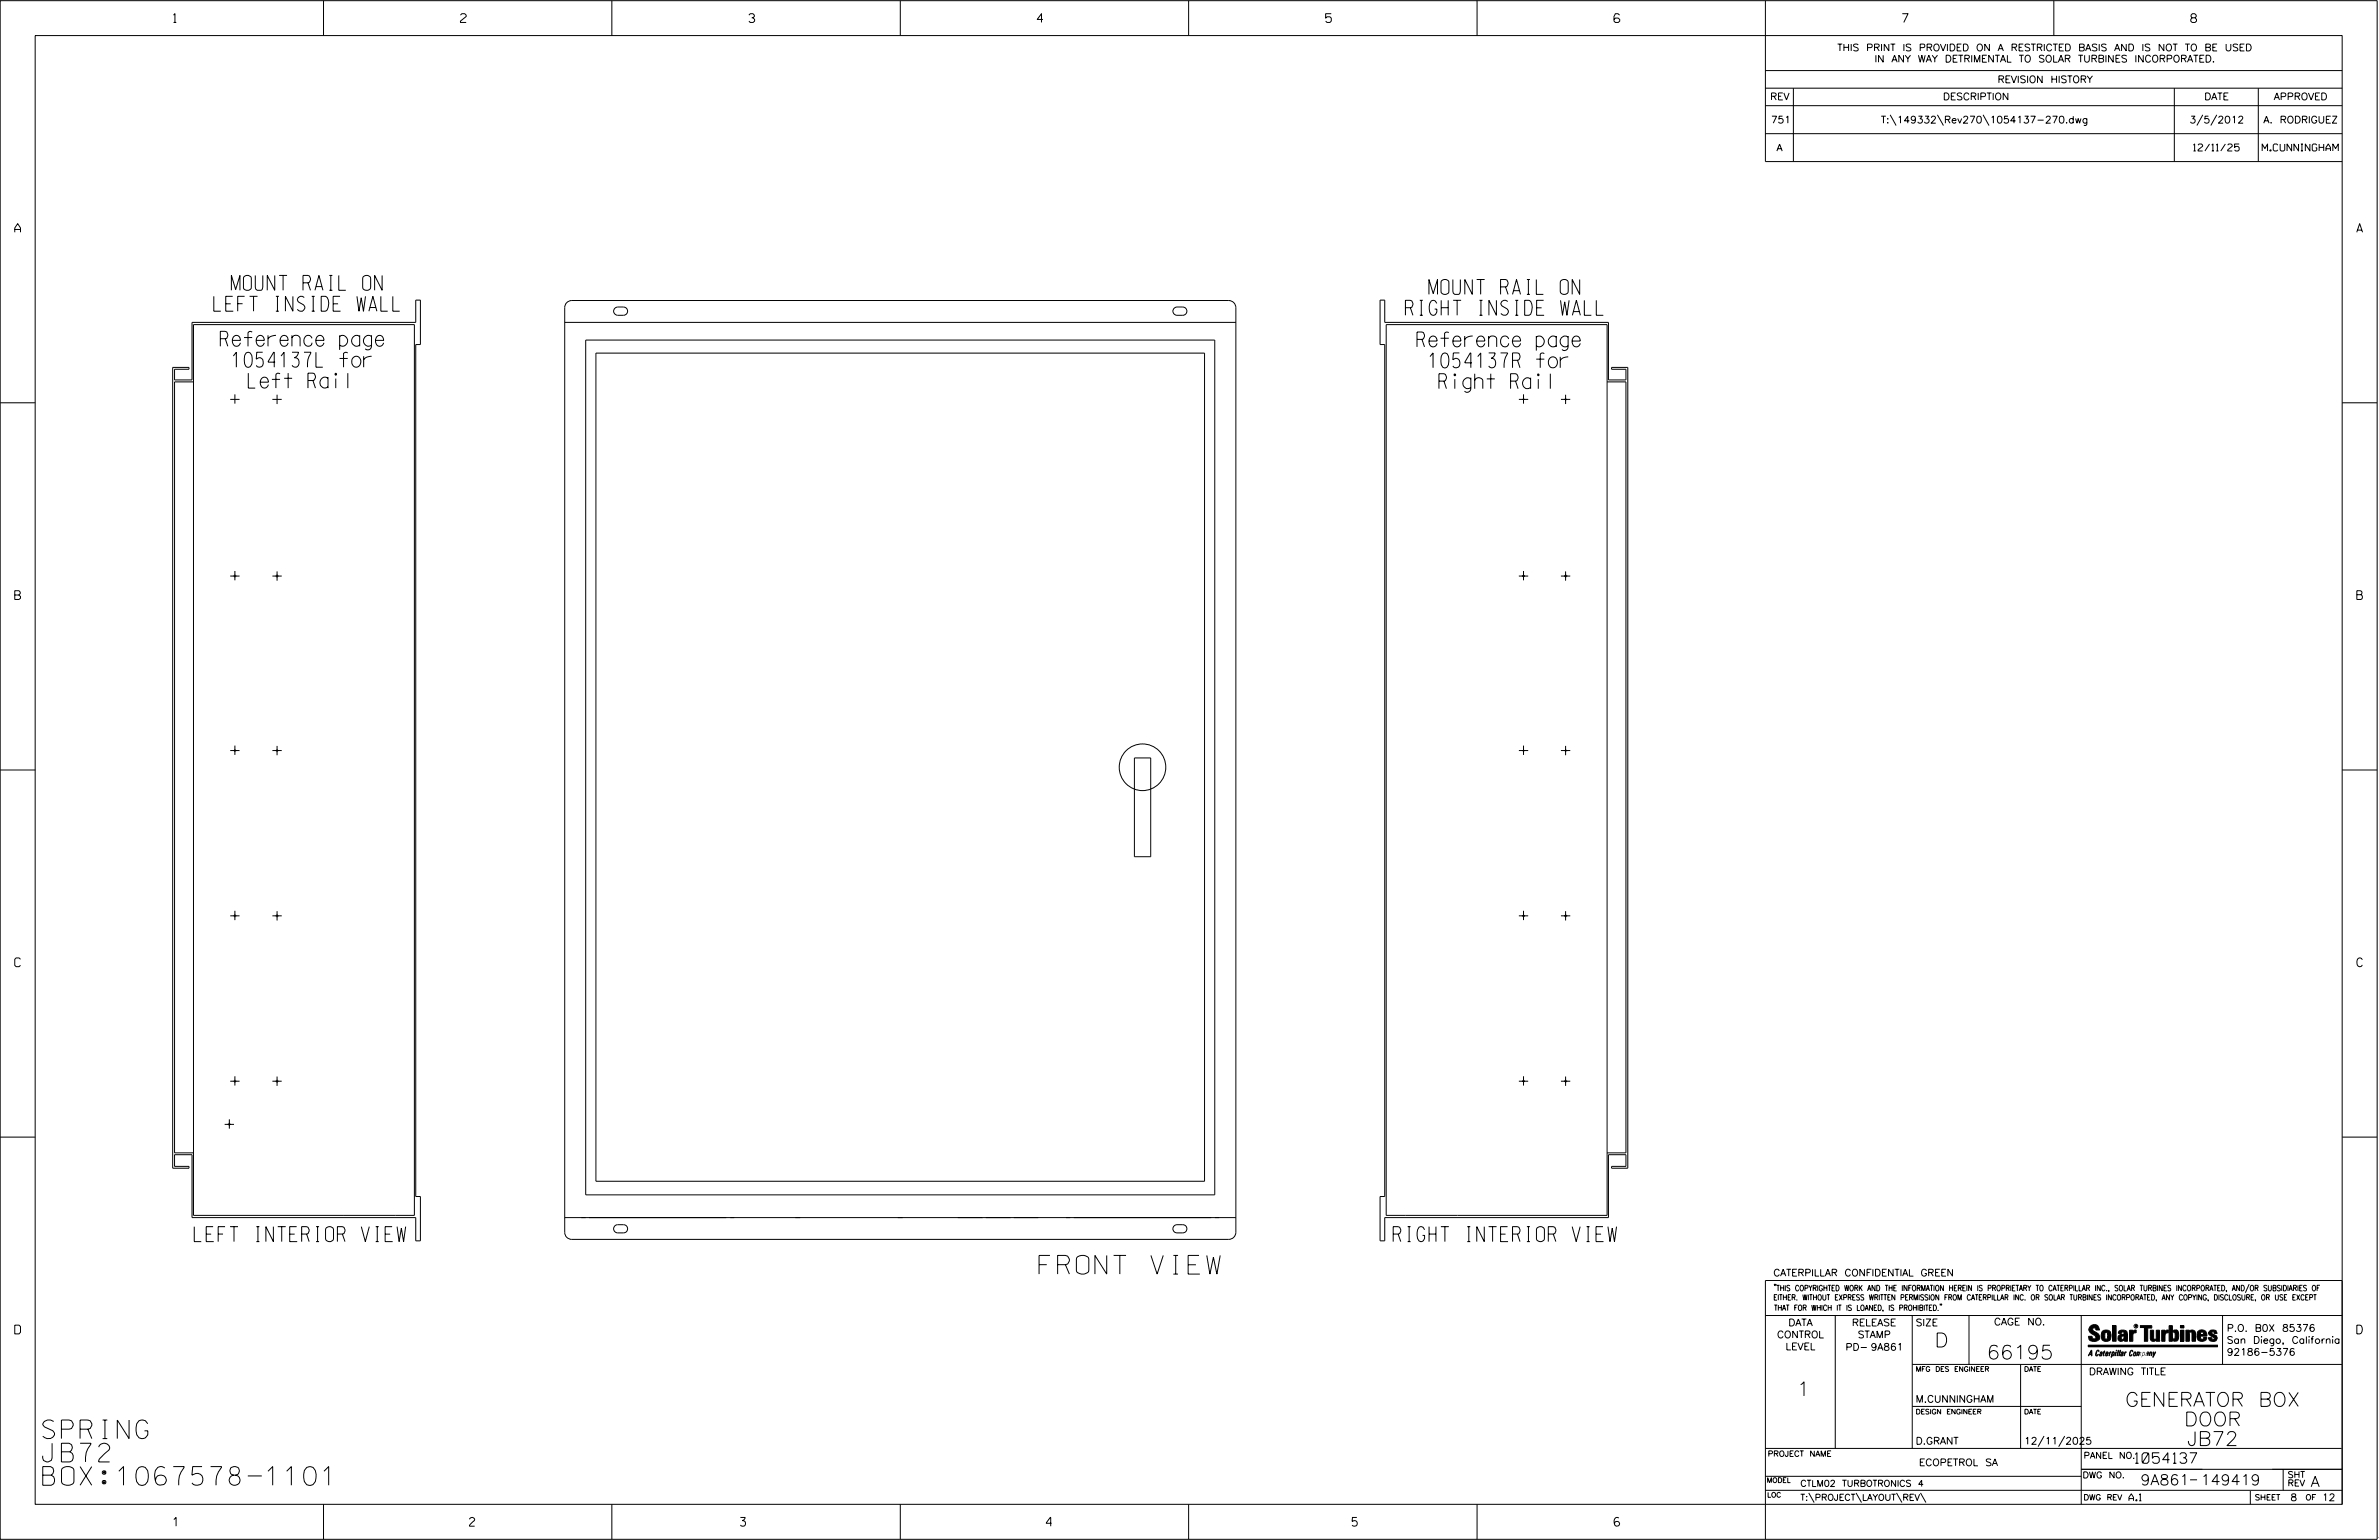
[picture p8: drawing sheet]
<svg xmlns="http://www.w3.org/2000/svg" width="864mm" height="559mm" viewBox="0 0 864 559" stroke-linecap="round" stroke-linejoin="round" font-family="sans-serif">
<defs><g id="words">
<g font-size="6.8">
<text x="377.2" y="462.3">FRONT VIEW</text>
<text x="15.5" y="522">SPRING</text>
<text x="15.5" y="530.5">JB72</text>
<text x="15.5" y="538.9">BOX:1067578-1101</text>
</g>
<g font-size="5.4">
<text x="84" y="105.4">MOUNT RAIL ON</text>
<text x="518.7" y="106.8">MOUNT RAIL ON</text>
<text x="77.6" y="112.9">LEFT INSIDE WALL</text>
<text x="510.2" y="114.4">RIGHT INSIDE WALL</text>
<text x="80" y="125.7">Reference page</text>
<text x="514.4" y="125.9">Reference page</text>
<text x="84.4" y="133.2">1054137L for</text>
<text x="518.7" y="133.5">1054137R for</text>
<text x="90.1" y="140.8">Left Rail</text>
<text x="522.4" y="141">Right Rail</text>
<text x="70.5" y="450.5">LEFT INTERIOR VIEW</text>
<text x="505.8" y="450.5">RIGHT INTERIOR VIEW</text>
</g>
<g font-size="5.1">
<text x="702.3" y="488.8">D</text>
<text x="721.2" y="493.2">66195</text>
<text x="652.2" y="506.5">1</text>
<text x="771.5" y="510.3">GENERATOR BOX</text>
<text x="792.8" y="517.4">DOOR</text>
<text x="793.9" y="524.5">JB72</text>
</g>
<g font-size="3.8">
<text x="775.1" y="531">1054137</text>
<text x="777" y="538.9">9A861</text>
<text x="798.8" y="538.9">149419</text>
<text x="838.8" y="539.5">A</text>
</g>
<g font-size="3.2">
<text x="63" y="8.2">1</text>
<text x="167.2" y="8.2">2</text>
<text x="271.8" y="8.2">3</text>
<text x="376.5" y="8.2">4</text>
<text x="481.2" y="8.2">5</text>
<text x="690.6" y="8.2">7</text>
<text x="795.3" y="8.2">8</text>
<text x="5.4" y="84.3">A</text>
<text x="855.5" y="84.3">A</text>
<text x="5.4" y="217.5">B</text>
<text x="855.6" y="217.5">B</text>
<text x="5.4" y="350.8">C</text>
<text x="855.6" y="350.8">C</text>
<text x="5.4" y="484">D</text>
<text x="855.6" y="484">D</text>
<text x="62.8" y="553.8">1</text>
<text x="170.4" y="553.8">2</text>
<text x="268.8" y="553.8">3</text>
<text x="379.8" y="553.8">4</text>
<text x="490.8" y="553.8">5</text>
<text x="585.9" y="553.8">6</text>
</g>
<g font-size="2.5">
<text x="666.9" y="18.5">THIS PRINT IS PROVIDED ON A RESTRICTED BASIS AND IS NOT TO BE USED</text>
<text x="680.5" y="22.6">IN ANY WAY DETRIMENTAL TO SOLAR TURBINES INCORPORATED.</text>
<text x="725.1" y="30">REVISION HISTORY</text>
<text x="642.6" y="36.3">REV</text>
<text x="705.3" y="36.3">DESCRIPTION</text>
<text x="800.2" y="36.3">DATE</text>
<text x="825.4" y="36.3">APPROVED</text>
<text x="642.9" y="44.7">751</text>
<text x="682.8" y="44.7">T:\149332\Rev270\1054137-270.dwg</text>
<text x="794.8" y="44.7">3/5/2012</text>
<text x="821.6" y="44.7">A. RODRIGUEZ</text>
<text x="644.9" y="54.8">A</text>
<text x="796.3" y="54.8">12/11/25</text>
<text x="821.2" y="54.8">M.CUNNINGHAM</text>
<text x="643.8" y="463">CATERPILLAR CONFIDENTIAL GREEN</text>
<text x="645.1" y="485.5">CONTROL</text>
<text x="649.2" y="481.1">DATA</text>
<text x="672.3" y="481.1">RELEASE</text>
<text x="674.4" y="485.5">STAMP</text>
<text x="695.4" y="481.1">SIZE</text>
<text x="723.8" y="480.8">CAGE NO.</text>
<text x="808.4" y="483.1">P.O. B0X 85376</text>
<text x="648.2" y="489.8">LEVEL</text>
<text x="669.9" y="490">PD- 9A861</text>
<text x="808.4" y="487.5">San Diego, California</text>
<text x="808.4" y="491.8">92186-5376</text>
<text x="758.3" y="498.9">DRAWING TITLE</text>
<text x="695.4" y="508.9">M.CUNNINGHAM</text>
<text x="695.4" y="524.1">D.GRANT</text>
<text x="734.8" y="524.1">12/11/2025</text>
<text x="696.6" y="531.9">ECOPETROL SA</text>
<text x="772.8" y="544.6">A.1</text>
<text x="831.4" y="544.6">8</text>
<text x="842.9" y="544.6">12</text>
</g>
<g font-size="2.3">
<text x="756.4" y="529.2">PANEL NO.</text>
<text x="653.5" y="539.4">CTLM02 TURBOTRONICS 4</text>
<text x="756" y="536.3">DWG NO.</text>
<text x="830.4" y="539.3">REV</text>
<text x="830.4" y="536.2">SHT</text>
<text x="653.5" y="544.5">T:\PROJECT\LAYOUT\REV\</text>
</g>
<g font-size="2">
<text x="643.8" y="468.4">&quot;THIS COPYRIGHTED WORK AND THE INFORMATION HEREIN IS PROPRIETARY TO CATERPILLAR INC., SOLAR TURBINES INCORPORATED, AND/OR SUBSIDIARIES OF</text>
<text x="643.8" y="471.8">EITHER. WITHOUT EXPRESS WRITTEN PERMISSION FROM CATERPILLAR INC. OR SOLAR TURBINES INCORPORATED, ANY COPYING, DISCLOSURE, OR USE EXCEPT</text>
<text x="644" y="475.6">THAT FOR WHICH IT IS LOANED, IS PROHIBITED.&quot;</text>
<text x="641.7" y="528.5">PROJECT NAME</text>
<text x="756.3" y="544.3">DWG REV</text>
<text x="818.5" y="544.3">SHEET</text>
<text x="836.9" y="544.3">OF</text>
</g>
<g font-size="1.8">
<text x="695.4" y="497.6">MFG DES ENGINEER</text>
<text x="734.8" y="497.6">DATE</text>
<text x="695.4" y="513.1">DESIGN ENGINEER</text>
<text x="734.8" y="513.1">DATE</text>
<text x="641.3" y="538">MODEL</text>
<text x="641.5" y="543.3">LOC</text>
</g>
<text font-size=".9" x="775.1" y="481.7">R</text>
</g></defs>
<g fill="none" stroke="#000" stroke-width=".36">
<path d="M.1 .2h862.8v558.4h-862.8zM12.8 12.9h837.4v533h-837.4zM117.4 .2v12.7M222.1 .2v12.7M326.8 .2v12.7M431.5 .2v12.7M536.2 .2v12.7M587.9 5.5l-.5-.5h-1l-.5 1v1.7l.5 .4h1l.6-.4v-.6l-.6-.5h-1l-.5 .5M640.9 .2v58.4h209.3M745.6 .2v12.7M640.9 25.6h209.3M640.9 32h209.3"/>
<path d="M640.9 38.3h209.3M651 32v26.6M789.3 32v26.6M819.8 32v26.6M640.9 48.5h209.3M686.2 41.7l2.1 3.8M703.3 41.7l2.2 3.8M719.9 41.7l2.1 3.8M799.6 41.7l-2.1 3.8M804.7 41.7l-2.2 3.8M69.7 117h81.2v-8.1h1.7v16.1h-1.7v309.2h1.7v16.1h-1.7v-8.5h-81.2v-22.8h-6.3v4.2h5.2v.7h-5.9v-290.6h5.9v.7h-5.2v3.9h6.3zM70.2 117.8h80.2v323.2h-80.2z"/>
<path d="M205 117h243.6M205.7 109.8l1.1-.6 .8-.2h238.5a2.65 2.65 0 0 1 2.5 2.6v335.5a2.59 2.59 0 0 1-2.5 2.6h-238.5a2.53 2.53 0 0 1-2.6-2.6v-335.5l.3-1.1zM223.2 111.9l.7-.5h2.4a1.5 1.5 0 0 1 1.5 1.5 1.5 1.5 0 0 1-1.5 1.5h-2.1a1.48 1.48 0 0 1-1.3-.9 1.48 1.48 0 0 1 .3-1.6zM426.2 111.9l.8-.5h2.4a1.5 1.5 0 0 1 1.4 1.5 1.5 1.5 0 0 1-1.4 1.5h-2.2a1.48 1.48 0 0 1-1.3-.9 1.48 1.48 0 0 1 .3-1.6zM501 108.9h1.7v8.1h81.2v20.9h6.3v-3.9h-5.2v-.7h5.9v290.6h-5.9v-.7h5.2v-4.2h-6.3v22.8h-81.2v8.5h-1.7v-16.1h1.7v-309.2h-1.7zM503.2 117.8h80.2v323.2h-80.2zM70.2 138.6h-6.8v279.7h6.8M212.6 123.4h228.4v310.2h-228.4zM216.3 128.1h221v300.5h-221zM583.4 138.6h6.8v279.7h-6.8M.1 146.2h12.7M83.6 144.9h3.4"/>
<path d="M85.3 143.1v3.4M98.9 144.9h3.4M100.6 143.2v3.4M551.4 144.9h3.3M553 143.1v3.4M566.6 144.9h3.4M568.3 143.2v3.4M850.2 146.2h12.7M83.6 209h3.4M85.3 207.2v3.4M98.9 209h3.4M100.6 207.3v3.4"/>
<path d="M551.4 209h3.3M553 207.2v3.4M566.6 209h3.4M568.3 207.3v3.4M.1 279.4h12.7M83.6 272.3h3.4M85.3 270.5v3.4M98.9 272.3h3.4M100.6 270.7v3.3M411.8 275h5.9v35.9h-5.9zM551.4 272.3h3.3M553 270.5v3.4"/>
<path d="M566.6 272.3h3.4M568.3 270.7v3.3M850.2 279.4h12.7M83.6 332.3h3.4M85.3 330.5v3.4M98.9 332.3h3.4M100.6 330.6v3.4M551.4 332.3h3.3M553 330.5v3.4M566.6 332.3h3.4M568.3 330.6v3.4M83.6 392.3h3.4"/>
<path d="M85.3 390.5v3.4M98.9 392.3h3.4M100.6 390.6v3.4M551.4 392.3h3.3M553 390.5v3.4M566.6 392.3h3.4M568.3 390.6v3.4M.1 412.6h12.7M81.6 408h3.3M83.3 406.2v3.3M850.2 412.6h12.7M205 441.8h243.6"/>
<path d="M223.2 444.8l.7-.4h2.4a1.48 1.48 0 0 1 1.5 1.5 1.48 1.48 0 0 1-1.5 1.5h-2.1a1.48 1.48 0 0 1-1.3-1 1.48 1.48 0 0 1 .3-1.6zM426.2 444.8l.8-.4h2.4a1.48 1.48 0 0 1 1.4 1.5 1.48 1.48 0 0 1-1.4 1.5h-2.2a1.48 1.48 0 0 1-1.3-1 1.48 1.48 0 0 1 .3-1.6zM640.9 477.3h209.3M644.2 466.1l-.1 .4M644.7 466.1l-.2 .4M666.2 477.3v48.3M694.2 477.3v48.3M704.4 473.3l-.1 .4M704.8 473.3l-.1 .4M714.8 477.3v17.8M755.5 477.3v68.6M806.8 477.3v17.8"/>
<path d="M816.5 466l-1.4 3.1M850.2 464.6h-209.3v94M850.2 464.8v81.1M694.2 495.1h156M733.5 495.1v30.5M758.6 481.4a2.02 2.02 0 0 1 3.1-.1l.5 1.3h-1.3l-.2-.6-.4-.2-.6 .1-.1 .4 .4 .7a2.46 2.46 0 0 1 2.2 2.9 2.83 2.83 0 0 1-3.8 .3l-.3-1.3h1.3l.2 .7 .6 .3 .5-.2 .2-.5-.4-.6-1.9-1.2-.4-.9zM759.2 491.3h-.7l.7-1.2v1.9h.2l-.1-2.1-1.3 2.1 .5-.5h.7M761.3 490l.3-.2 .4 .3-.1 .3-.3-.4-.4 .3-.3 1.6h.4l.4-.5-.3 .6-.4 .1-.3-.4zM762.6 490.6l.5-.1-.1 1.4h-.9a.74 .74 0 0 1 .9-.8l-.3 .7-.5 .1 .2-.5 .6-.2v-.5l-.7 .2zM763 483.2a2.17 2.17 0 0 1 3.1 0l.3 1.4-.3 1.5a2.17 2.17 0 0 1-3.1 0l-.3-1.5zM763.6 490.5l.4-.4 .2 .6h-.3l-.3 .9 .2 .4-.3-.1zM764.1 483.7l.5-.4 .4 .3v2.2l-.4 .2-.5-.2z"/>
<path d="M764.6 491.1l.6 .2v-.7l-.4-.1-.4 .6-.1 .8h.6M764.6 491.1l-.1 .8h.4M764.6 482.6v.8M764.8 490.7l.4 .1v.3h-.6zM765 491.5l-.1 .4zM766 490.5l-.5 1.5zM766 490.8l.4-.3-.4 .4M766.9 481h1.3v5.7h-1.3zM767 490.8l.5 .1-.3 .8-.4 .2zM767.3 490.5h-.5l-.5 2M767.3 490.5a.8 .8 0 0 1 .2 1 .8 .8 0 0 1-.9 .4l-.1 .6M767.3 490.5l-.1 .2"/>
<path d="M768.1 490.5l-.4 1.5zM768.2 489.9h.3l-.1 .2h-.2zM769 489.9l-.5 2.1zM769.7 489.9l-.6 2.1zM770.1 491.4l.5-.3-.5 .8zM770.4 491.9h.1M770.6 491.1l.1-.4-.7 .2 .1-.3 .6-.1 .2 .3-.5 1.1M770.6 491.1a.74 .74 0 0 0-.8 .8h.6M771 484.8h-.7l-.3 .6 .4 .7 .5-.3 .1-2.4h-.8l-.1 .4h-1.2a1.71 1.71 0 0 1 1.8-1.3 1.71 1.71 0 0 1 1.6 1.4v2.8h-1.1l-.1-.6M771 484.2l-1.5 .1a1.41 1.41 0 0 0 0 2.4l.5 .1 1.1-.7M771.2 486.1h-.1M771.4 490.5l.1 .3 .4-.3-.9 1.5z"/>
<path d="M771.5 490.8h.1M773 482.7h1.2v.5l.5-.5 .7-.1v1h-.6l-.5 .4-.1 2.7h-1.2zM773.3 490.3l.6-.4 .4 .2-.1 .4-.3-.4a1.28 1.28 0 0 0-.5 1.8l.6-.4-.1 .4-.8 .1zM774.7 490.8l.5-.3a.88 .88 0 0 1 .2 .9 .88 .88 0 0 1-.7 .7l-.2-.2zM774.8 490.9h.5l-.3 1h-.3l-.2-.2zM775.2 490.5l-.1 .2M776.8 481h4.3v.9h-1.5v4.8h-1.3M776.8 490.6l-.8 .2v-.3l-.4 1.5 .8-1.3v1.3l.3-1.2M779.3 491.1h.4M779.6 490.5h.3l-.3 1.4M779.6 490.7h.2l-.1 .4M779.7 491.1l-.1 .4"/>
<path d="M779.7 491.1l-.4 .2M780.1 492l.4-1.5 .1 .3 .3-.3 .3 .2-.3 1.3v-1.3l-.7 1.3M780.6 482.7h1.2v2.7l.1 .4 .4 .3 .4-.7v-2.7h1.2l.1 4h-1.3v-.5l-1.1 .6-.7-.3-.3-.7zM781.6 492.5l1-2-.8 1.3-.2-1.3-.2 2M784.7 482.7h1.2v.5l.5-.5 .7-.1v1h-.5l-.6 .4-.1 2.7h-1.2zM787.4 481h1.2v2a1.4 1.4 0 0 1 2.2 .2l.1 1.4-.4 1.9-1.5 .1-.4-.5v-1l.5 .9 .5-.3v-2.1l-.5-.4-.5 .7v2.8h-1.2zM791.5 482.7h1.3v4h-1.3zM791.5 481h1.3v.9h-1.3zM793.5 482.7h1.3v.4l.7-.5 1.1 .2 .4 .6v3.3h-1.3l-.2-3.4-.7 .2v3.2h-1.3zM794.8 483.1h.1M797.7 483.2a1.92 1.92 0 0 1 2.4-.5 1.92 1.92 0 0 1 1 2.1h-2.3v.8l.6 .5 .5-.3v-.5h1.2a1.83 1.83 0 0 1-2.1 1.4 1.83 1.83 0 0 1-1.5-2.1zM798.8 484.2v.6"/>
<path d="M799.1 483.4h.6l.2 .8h-1.1zM804.6 482.9a1.84 1.84 0 0 0-2.9 .8 3.3 3.3 0 0 0 2.2 1.9l-.5 .5-.4-.3-.1-.4h-1.2l.1 .6a1.92 1.92 0 0 0 2.9 .4M804.9 483.8h-1.2l-.2-.6-.5 .1-.1 .3 .1 .3 1.8 .9M805.1 488.1h-47.1v.6h47.1M694.2 510.3h61.3M640.9 525.6h209.2M640.9 535.7h114.6M742 521.1l-2.2 3.8M749.5 521.1l-2.2 3.8M755.5 533.2h94.7M795 537h2.6M828.8 533.2v7.6"/>
<path d="M117.4 545.9v12.7M222.1 545.9v12.7M326.8 545.9v12.7M431.5 545.9v12.7M536.2 545.9v12.7M640.9 540.8h209.3M656.6 541.7l2 3.5M673.8 541.7l1.9 3.5M688.4 541.7l2 3.5M697.2 541.7l1.9 3.5M816.9 541v4.9M863.5 557.9h.1"/>
<circle cx="414.7" cy="278.4" r="8.5"/>
<circle cx="775.4" cy="481.2" r=".69"/>
</g>
<g fill="#000">
<path d="M768.1 490.5l-.4 1.5zM768.2 489.9h.3l-.1 .2h-.2zM769 489.9l-.5 2.1zM769.7 489.9l-.6 2.1zM791.5 481h1.3v.9h-1.3zM791.5 482.7h1.3v4h-1.3zM758 488.1h47.1v.6h-47.1z"/>
<path d="M759.2 489.9l-1.2 2.1 .5-.5h.7v.5h.2zM759.2 490.1v1.2h-.7z" fill-rule="evenodd"/>
<path d="M758.6 481.4a2.02 2.02 0 0 1 3.1-.1l.5 1.3h-1.3l-.2-.6-.4-.2-.6 .1-.1 .4 .4 .7a2.46 2.46 0 0 1 2.2 2.9 2.83 2.83 0 0 1-3.8 .3l-.3-1.3h1.3l.2 .7 .6 .3 .5-.2 .2-.5-.4-.6-1.9-1.2-.4-.9z" fill-rule="evenodd"/>
<path d="M761.3 490l.3-.2 .4 .3-.1 .3-.3-.4-.4 .3-.3 1.6h.4l.4-.5-.3 .6-.4 .1-.3-.4z" fill-rule="evenodd"/>
<path d="M762.6 490.6l.5-.1-.1 1.4h-.9a.74 .74 0 0 1 .9-.8l-.6 .3-.2 .5 .5-.1 .3-.6v-.5l-.7 .2z" fill-rule="evenodd"/>
<path d="M763.6 490.5l.4-.4 .2 .6h-.3l-.3 .9 .2 .4-.3-.1z" fill-rule="evenodd"/>
<path d="M764.8 490.5l.5 .3-.1 .5h-.6l.6-.2v-.3l-.4-.1-.3 1.2h.4l.3-.4-.6 .6-.3-.2v-.4z" fill-rule="evenodd"/>
<path d="M763 483.2a2.17 2.17 0 0 1 3.1 0l.3 1.4-.3 1.5a2.17 2.17 0 0 1-3.1 0l-.3-1.5zM764.1 483.7v2.1l.5 .2 .4-.2v-2.2l-.4-.3z" fill-rule="evenodd"/>
<path d="M766 490.5v.3l.4-.1-.4 .2-.5 1.1z" fill-rule="evenodd"/>
<path d="M766.8 490.5l-.5 2 .3-.6a.71 .71 0 0 0 .9-.5 .71 .71 0 0 0-.4-.9zM767 490.8l.5 .1-.3 .8-.4 .2z" fill-rule="evenodd"/>
<path d="M766.9 481h1.3v5.7h-1.3z" fill-rule="evenodd"/>
<path d="M770.1 490.6l.6-.1 .2 .3-.4 1.2-.5 .1-.2-.5 .3-.5h.5l-.7 .5v.3l.4-.1 .4-.9-.5-.2-.2 .2z" fill-rule="evenodd"/>
<path d="M769.4 482.8l-.5 1h1.2l.1-.4h.8v.8l-1.5 .1a1.41 1.41 0 0 0 0 2.4l.5 .1 1.1-.7 .1 .6h1.1v-2.8a1.79 1.79 0 0 0-2.4-1.2zM770.3 484.8h.7l-.1 1-.5 .3-.4-.7z" fill-rule="evenodd"/>
<path d="M771.4 490.5l.1 .3 .4-.3-.9 1.5z" fill-rule="evenodd"/>
<path d="M773 482.7h1.2v.5l.5-.5 .7-.1v1h-.6l-.5 .4-.1 2.7h-1.2z" fill-rule="evenodd"/>
<path d="M773.3 490.3l.6-.4 .4 .2-.1 .4-.3-.4a1.28 1.28 0 0 0-.5 1.8l.6-.4-.3 .5h-.6z" fill-rule="evenodd"/>
<path d="M774.7 490.8l-.2 1.1h.7a.96 .96 0 0 0 0-1.4zM774.8 490.9h.5l-.1 .6-.5 .4-.2-.2z" fill-rule="evenodd"/>
<path d="M776 490.5v.3l.4-.3 .2 .3 .7-.2-.3 1.4v-1.3l-.6 1.3v-1.3l-.8 1.3z" fill-rule="evenodd"/>
<path d="M776.8 481h4.3v.9h-1.5v4.8h-1.3v-4.8h-1.5z" fill-rule="evenodd"/>
<path d="M777.9 490.5l-.5 2 .3-.6a.71 .71 0 0 0 .9-.5 .71 .71 0 0 0-.4-.9zM778.1 490.8l.3-.1 .1 .4-.5 .8-.2-.5z" fill-rule="evenodd"/>
<path d="M779.3 490.6l.6-.1-.3 1.5-.7-.1a.67 .67 0 0 1 .8-.8l-.6 .3-.1 .5 .4-.1 .4-.9-.4-.2-.3 .2z" fill-rule="evenodd"/>
<path d="M780.5 490.5l.1 .3 .3-.3 .3 .2-.3 1.3v-1.3l-.8 1.3z" fill-rule="evenodd"/>
<path d="M780.6 482.7h1.2v2.7l.1 .4 .4 .3 .4-.7v-2.7h1.2l.1 4h-1.3v-.5l-1.1 .6-.7-.3-.3-.7z" fill-rule="evenodd"/>
<path d="M781.6 490.5l.2 1.3 .8-1.3-1.2 2z" fill-rule="evenodd"/>
<path d="M784.7 482.7h1.2v.5l.5-.5 .7-.1v1h-.5l-.6 .4-.1 2.7h-1.2z" fill-rule="evenodd"/>
<path d="M787.4 481h1.2v2a1.4 1.4 0 0 1 2.2 .2l.1 1.4-.4 1.9-1.5 .1-.4-.5v-1l.5 .9 .5-.3v-2.1l-.5-.4-.5 .7v2.8h-1.2z" fill-rule="evenodd"/>
<path d="M793.5 482.7h1.3v.4a1.29 1.29 0 0 1 2.2 .3v3.3h-1.3l-.2-3.4-.7 .2v3.2h-1.3z" fill-rule="evenodd"/>
<path d="M797.7 483.2a1.92 1.92 0 0 1 2.4-.5 1.92 1.92 0 0 1 1 2.1h-2.3v.8l.6 .5 .5-.3v-.5h1.2a1.83 1.83 0 0 1-2.1 1.4 1.83 1.83 0 0 1-1.5-2.1zM799.1 483.4l-.3 .8h1.1l-.2-.8z" fill-rule="evenodd"/>
<path d="M801.9 483.2a1.94 1.94 0 0 1 3 .1v.5h-1.2l-.2-.6-.5 .1-.1 .3 .1 .3 1.8 .9a1.2 1.2 0 0 1 .1 1.3 1.2 1.2 0 0 1-1.2 .7l-1.6-.4-.4-1h1.2l.1 .4 .4 .3 .5-.5a3.3 3.3 0 0 1-2.2-1.9z" fill-rule="evenodd"/>
<circle cx="761.4" cy="492" r=".07"/>
<circle cx="762.2" cy="485.1" r=".07"/>
<circle cx="769.3" cy="492" r=".07"/>
<circle cx="773.1" cy="486.7" r=".07"/>
<circle cx="791.5" cy="486.7" r=".07"/>
<circle cx="791.5" cy="481" r=".07"/>
<circle cx="794.8" cy="486.7" r=".07"/>
</g>
<use href="#words"/>
</svg>
